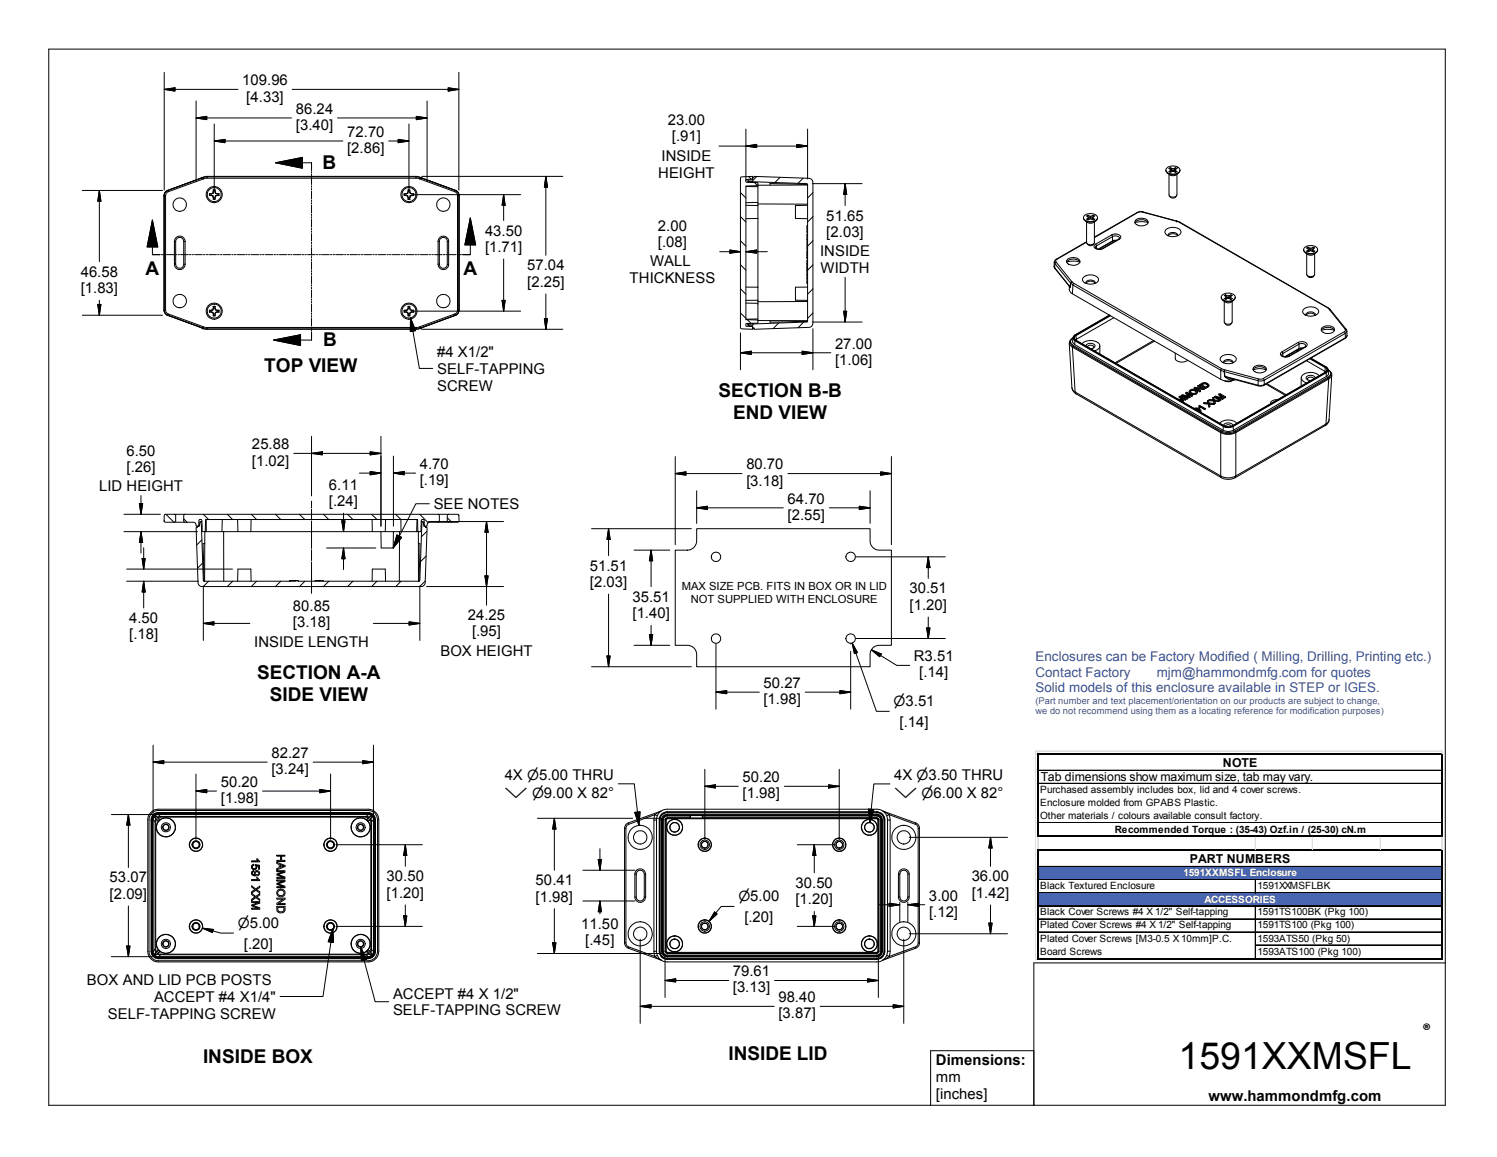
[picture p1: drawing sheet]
<svg xmlns="http://www.w3.org/2000/svg" width="279mm" height="216mm" viewBox="0 0 279 216" stroke-linecap="round" stroke-linejoin="round" font-family="sans-serif">
<defs><g id="words">
<text font-size="7" x="220" y="199.6">1591XXMSFL</text>
<g font-size="3.5">
<text x="60.2" y="31.5">B</text>
<text x="27.2" y="51.3">A</text>
<text x="86.5" y="51.4">A</text>
<text x="60.3" y="64.6">B</text>
<text x="49.3" y="69.4">TOP VIEW</text>
<text x="134.1" y="74.2">SECTION B-B</text>
<text x="136.8" y="78.2">END VIEW</text>
<text x="48" y="126.7">SECTION A-A</text>
<text x="50.4" y="130.7">SIDE VIEW</text>
<text x="136" y="197.8">INSIDE LID</text>
<text x="37.9" y="198.4">INSIDE BOX</text>
</g>
<text font-size="3.1" x="265.5" y="193.2">®</text>
<g font-size="2.8">
<text x="45.2" y="15.9">109.96</text>
<text x="46" y="18.9">[4.33]</text>
<text x="55.2" y="21.2">86.24</text>
<text x="124.6" y="23.3">23.00</text>
<text x="55.2" y="24.3">[3.40]</text>
<text x="64.8" y="25.5">72.70</text>
<text x="64.8" y="28.6">[2.86]</text>
<text x="123.5" y="30">INSIDE</text>
<text x="125.4" y="26.4">[.91]</text>
<text x="122.9" y="33.1">HEIGHT</text>
<text x="154.2" y="41.2">51.65</text>
<text x="90.5" y="44">43.50</text>
<text x="90.5" y="47">[1.71]</text>
<text x="122.8" y="43.1">2.00</text>
<text x="122.8" y="46.1">[.08]</text>
<text x="153.1" y="47.8">INSIDE</text>
<text x="154.2" y="44.2">[2.03]</text>
<text x="15.1" y="51.6">46.58</text>
<text x="98.4" y="50.5">57.04</text>
<text x="98.4" y="53.5">[2.25]</text>
<text x="117.5" y="52.8">THICKNESS</text>
<text x="121.3" y="49.7">WALL</text>
<text x="153.2" y="50.9">WIDTH</text>
<text x="15.1" y="54.7">[1.83]</text>
<text x="155.9" y="65">27.00</text>
<text x="81.6" y="66.6">#4 X1/2&quot;</text>
<text x="81.6" y="69.8">SELF-TAPPING</text>
<text x="155.9" y="68.1">[1.06]</text>
<text x="81.6" y="72.9">SCREW</text>
<text x="47" y="83.8">25.88</text>
<text x="23.6" y="85">6.50</text>
<text x="23.6" y="88">[.26]</text>
<text x="47" y="86.9">[1.02]</text>
<text x="78.3" y="87.5">4.70</text>
<text x="139.3" y="87.6">80.70</text>
<text x="18.5" y="91.7">LID HEIGHT</text>
<text x="61.4" y="91.4">6.11</text>
<text x="61.4" y="94.4">[.24]</text>
<text x="78.3" y="90.6">[.19]</text>
<text x="80.9" y="95">SEE NOTES</text>
<text x="139.3" y="90.6">[3.18]</text>
<text x="147" y="94">64.70</text>
<text x="147" y="97">[2.55]</text>
<text x="110.1" y="106.5">51.51</text>
<text x="54.7" y="114">80.85</text>
<text x="110.1" y="109.5">[2.03]</text>
<text x="118" y="112.3">35.51</text>
<text x="169.8" y="110.7">30.51</text>
<text x="169.8" y="113.8">[1.20]</text>
<text x="24.1" y="116.2">4.50</text>
<text x="24.1" y="119.3">[.18]</text>
<text x="54.7" y="117">[3.18]</text>
<text x="87.3" y="115.7">24.25</text>
<text x="88.1" y="118.8">[.95]</text>
<text x="118" y="115.3">[1.40]</text>
<text x="47.5" y="120.6">INSIDE LENGTH</text>
<text x="82.2" y="122.4">BOX HEIGHT</text>
<text x="170.6" y="123.4">R3.51</text>
<text x="142.5" y="128.4">50.27</text>
<text x="142.5" y="131.4">[1.98]</text>
<text x="171.6" y="126.4">[.14]</text>
<text x="167.9" y="135.6">[.14]</text>
<text x="50.7" y="141.4">82.27</text>
<text x="41.2" y="146.8">50.20</text>
<text x="41.2" y="149.9">[1.98]</text>
<text x="50.7" y="144.4">[3.24]</text>
<text x="94.2" y="145.5">4X ⌀5.00 THRU</text>
<text x="138.6" y="145.9">50.20</text>
<text x="138.6" y="149">[1.98]</text>
<text x="166.9" y="145.5">4X ⌀3.50 THRU</text>
<text x="20.5" y="164.7">53.07</text>
<text x="20.5" y="167.7">[2.09]</text>
<text x="72.2" y="164.4">30.50</text>
<text x="72.2" y="167.5">[1.20]</text>
<text x="100" y="165.2">50.41</text>
<text x="148.5" y="165.7">30.50</text>
<text x="181.4" y="164.4">36.00</text>
<text x="181.4" y="167.5">[1.42]</text>
<text x="100" y="168.2">[1.98]</text>
<text x="108.5" y="173.3">11.50</text>
<text x="138.9" y="172">[.20]</text>
<text x="148.5" y="168.7">[1.20]</text>
<text x="173.4" y="168">3.00</text>
<text x="173.4" y="171.1">[.12]</text>
<text x="45.5" y="177">[.20]</text>
<text x="109.2" y="176.4">[.45]</text>
<text x="16.2" y="183.8">BOX AND LID PCB POSTS</text>
<text x="136.8" y="182.1">79.61</text>
<text x="136.8" y="185.2">[3.13]</text>
<text x="20.1" y="190.1">SELF-TAPPING SCREW</text>
<text x="28.7" y="186.9">ACCEPT #4 X1/4&quot;</text>
<text x="73.4" y="186.3">ACCEPT #4 X 1/2&quot;</text>
<text x="73.4" y="189.5">SELF-TAPPING SCREW</text>
<text x="145.3" y="187">98.40</text>
<text x="145.3" y="190">[3.87]</text>
<text x="174.7" y="198.7">Dimensions:</text>
<text x="174.7" y="201.9">mm</text>
<text x="174.7" y="205">[inches]</text>
<text x="225.6" y="205.4">www.hammondmfg.com</text>
</g>
<g font-size="2.6">
<text x="166.8" y="131.7">⌀3.51</text>
<text x="94.1" y="148.9">⌵ ⌀9.00 X 82°</text>
<text x="166.9" y="149">⌵ ⌀6.00 X 82°</text>
<text x="44.4" y="173.1">⌀5.00</text>
<text x="137.8" y="168.1">⌀5.00</text>
</g>
<g font-size="2.5" fill="#3a51a2">
<text x="193.3" y="123.4">Enclosures can be Factory Modified ( Milling, Drilling, Printing etc.)</text>
<text x="193.3" y="126.3">Contact Factory</text>
<text x="193.3" y="129.1">Solid models of this enclosure available in STEP or IGES.</text>
<text x="215.9" y="126.3">mjm@hammondmfg.com for quotes</text>
</g>
<g font-size="2.3">
<text x="228.2" y="143.1">NOTE</text>
<text x="194.3" y="145.6">Tab dimensions show maximum size, tab may vary.</text>
<text x="222.1" y="161.1">PART NUMBERS</text>
</g>
<g font-size="2.1">
<text x="127.2" y="110.1">MAX SIZE PCB. FITS IN BOX OR IN LID</text>
<text x="128.9" y="112.5">NOT SUPPLIED WITH ENCLOSURE</text>
</g>
<g font-size="1.9">
<text x="194.1" y="148">Purchased assembly includes box, lid and 4 cover screws.</text>
<text x="194.1" y="150.4">Enclosure molded from GPABS Plastic.</text>
<text x="194.1" y="152.9">Other materials / colours available consult factory.</text>
<text x="208.1" y="155.4">Recommended Torque : (35-43) Ozf.in / (25-30) cN.m</text>
<text x="194.1" y="165.9">Black Textured Enclosure</text>
<text x="234.7" y="165.9">1591XXMSFLBK</text>
<text x="194.1" y="170.8">Black Cover Screws #4 X 1/2&quot; Self-tapping</text>
<text x="194.1" y="173.2">Plated Cover Screws #4 X 1/2&quot; Self-tapping</text>
<text x="234.7" y="173.2">1591TS100 (Pkg 100)</text>
<text x="234.7" y="170.8">1591TS100BK (Pkg 100)</text>
<text x="194.1" y="175.7">Plated Cover Screws [M3-0.5 X 10mm]P.C.</text>
<text x="194.1" y="178.1">Board Screws</text>
<text x="234.7" y="175.7">1593ATS50 (Pkg 50)</text>
<text x="234.7" y="178.1">1593ATS100 (Pkg 100)</text>
</g>
<g font-size="1.9" fill="#fff">
<text x="220.9" y="163.6">1591XXMSFL Enclosure</text>
<text x="224.8" y="168.4">ACCESSORIES</text>
</g>
<g font-size="1.7" fill="#3a51a2">
<text x="193.3" y="131.3">(Part number and text placement/orientation on our products are subject to change,</text>
<text x="193.3" y="133.2">we do not recommend using them as a locating reference for modification purposes)</text>
</g>
</g></defs>
<g fill="#4966b0">
<path d="M193.7 161.7h75.5v2.6h-75.5z"/>
<path d="M193.7 166.6h75.5v2.5h-75.5z"/>
</g>
<path d="M193.3 140.7h.3" fill="none" stroke="#d9dcdf" stroke-width=".19"/>
<path d="M193.3 140.7h.3v.1h-.3z" fill="#d9dcdf"/>
<path d="M193.7 140.1v.4" fill="none" stroke="#d9dcdf" stroke-width=".19"/>
<path d="M193.7 140.1h.1v.4h-.1z" fill="#d9dcdf"/>
<path d="M193.8 140.7h75.4" fill="none" stroke="#000" stroke-width=".3"/>
<path d="M269.1 140.1v.4" fill="none" stroke="#d9dcdf" stroke-width=".19"/>
<path d="M269.1 140.1h.1v.4h-.1z" fill="#d9dcdf"/>
<path d="M193.3 143.7h.1" fill="none" stroke="#d9dcdf" stroke-width=".19"/>
<path d="M193.3 143.7h.1v.1h-.1z" fill="#d9dcdf"/>
<path d="M193.8 143.7h75.2M193.8 143.8h75.2" fill="none" stroke="#000" stroke-width=".19"/>
<path d="M193.3 146.2h.1" fill="none" stroke="#d9dcdf" stroke-width=".19"/>
<path d="M193.3 146.2h.1v.1h-.1z" fill="#d9dcdf"/>
<path d="M193.8 146.2h75.2" fill="none" stroke="#000" stroke-width=".19"/>
<path d="M193.3 148.6h.1" fill="none" stroke="#d9dcdf" stroke-width=".19"/>
<path d="M193.3 148.6h.1v.1h-.1z" fill="#d9dcdf"/>
<path d="M193.3 151h.1" fill="none" stroke="#d9dcdf" stroke-width=".19"/>
<path d="M193.3 151h.1v.2h-.1z" fill="#d9dcdf"/>
<path d="M193.3 153.5h.1" fill="none" stroke="#d9dcdf" stroke-width=".19"/>
<path d="M193.3 153.5h.1v.1h-.1z" fill="#d9dcdf"/>
<path d="M193.8 153.5h75.2M193.8 153.6h75.2" fill="none" stroke="#000" stroke-width=".19"/>
<path d="M193.3 156.1h.1" fill="none" stroke="#d9dcdf" stroke-width=".19"/>
<path d="M193.3 156.1h.1v.1h-.1z" fill="#d9dcdf"/>
<path d="M193.7 140.5v15.7" fill="none" stroke="#000" stroke-width=".28"/>
<path d="M234.3 140.1v.2" fill="none" stroke="#d9dcdf" stroke-width=".19"/>
<path d="M234.3 140.1h.1v.2h-.1z" fill="#d9dcdf"/>
<path d="M244.9 140.1v.2" fill="none" stroke="#d9dcdf" stroke-width=".19"/>
<path d="M244.9 140.1h.2v.2h-.2z" fill="#d9dcdf"/>
<path d="M257.6 140.1v.2" fill="none" stroke="#d9dcdf" stroke-width=".19"/>
<path d="M257.6 140.1h.1v.2h-.1z" fill="#d9dcdf"/>
<path d="M193.8 156.1h75.4M269.1 140.8v15.4" fill="none" stroke="#000" stroke-width=".28"/>
<path d="M193.3 158.7h.1" fill="none" stroke="#d9dcdf" stroke-width=".19"/>
<path d="M193.3 158.7h.1v.1h-.1z" fill="#d9dcdf"/>
<path d="M193.7 156.2v2.3M193.8 156.2v2.3M269.1 156.2v2.3M269.2 156.2v2.3M193.3 161.7h.1" fill="none" stroke="#d9dcdf" stroke-width=".19"/>
<path d="M193.8 158.7h75.4" fill="none" stroke="#000" stroke-width=".28"/>
<path d="M193.3 161.7h.1v.1h-.1z" fill="#d9dcdf"/>
<path d="M193.8 161.7h75.2" fill="none" stroke="#000" stroke-width=".19"/>
<path d="M193.3 164.1h.1" fill="none" stroke="#d9dcdf" stroke-width=".19"/>
<path d="M193.3 164.1h.1v.2h-.1z" fill="#d9dcdf"/>
<path d="M234.3 156.2v2.3M193.3 166.6h.1" fill="none" stroke="#d9dcdf" stroke-width=".19"/>
<path d="M193.8 164.1h75.2M193.8 164.2h75.2" fill="none" stroke="#000" stroke-width=".19"/>
<path d="M193.3 166.6h.1v.1h-.1z" fill="#d9dcdf"/>
<path d="M193.8 166.6h75.2" fill="none" stroke="#000" stroke-width=".19"/>
<path d="M193.3 169h.1" fill="none" stroke="#d9dcdf" stroke-width=".19"/>
<path d="M193.3 169h.1v.1h-.1z" fill="#d9dcdf"/>
<path d="M193.8 169h75.2M193.8 169.1h75.2M234.3 164.3v2.4" fill="none" stroke="#000" stroke-width=".19"/>
<path d="M193.3 171.4h.1" fill="none" stroke="#d9dcdf" stroke-width=".19"/>
<path d="M193.3 171.4h.1v.2h-.1z" fill="#d9dcdf"/>
<path d="M193.8 171.4h75.2M193.8 171.5h75.2" fill="none" stroke="#000" stroke-width=".19"/>
<path d="M193.3 173.9h.1" fill="none" stroke="#d9dcdf" stroke-width=".19"/>
<path d="M193.3 173.9h.1v.1h-.1z" fill="#d9dcdf"/>
<path d="M193.8 173.9h75.2M193.8 174h75.2" fill="none" stroke="#000" stroke-width=".19"/>
<path d="M193.3 176.3h.1" fill="none" stroke="#d9dcdf" stroke-width=".19"/>
<path d="M193.3 176.3h.1v.2h-.1z" fill="#d9dcdf"/>
<path d="M234.4 176.3h34.6M234.4 176.4h34.6" fill="none" stroke="#000" stroke-width=".19"/>
<path d="M193.3 178.9h.3" fill="none" stroke="#d9dcdf" stroke-width=".19"/>
<path d="M193.3 178.9h.3v.1h-.3z" fill="#d9dcdf"/>
<path d="M193.7 158.5v20.5M269.1 158.8v20.2M193.8 178.9h75.4" fill="none" stroke="#000" stroke-width=".28"/>
<g fill="none" stroke="#000" stroke-width=".19">
<path d="M9.1 9.2h260.6v197h-260.6zM30.6 13.5v22M30.6 16.7l2.1-.3v.6zM30.6 16.7h13.8M36.6 18.8v15.1M54.5 16.7h31.1M79.7 18.8v15.1M83.7 16.4l1.9 .3-1.9 .3zM85.6 13.5v22M15.4 35.5h14.9M18.5 35.5v13.3M18.5 35.5l.3 2h-.6z"/>
<path d="M30.6 36.5h.3M30.6 36.5h.1M30.6 36.5v21.4M30.9 36.5v21.4M31.3 35.5l.1 .3M31.3 35.5l-.5 .4-.2 .6M31.3 35.5h.1M36.6 22l2-.3v.6zM37.7 33.2l-6.4 2.3M37.7 33.2h.1M37.7 33.2l-6.6 2.4-.4 .5-.1 .4M37.8 33.1h.1"/>
<path d="M37.9 33.1l-.2 .1M37.9 33.1h.1M37.9 33.1l.1 .3zM37.9 33.1l-6.6 2.4-.4 .3-.2 .4-.1 21.7 .3 .6 .4 .3M38.6 32.9l-1.1 .4M38.6 32.9h39.1M38.6 32.9l.1 .1M38.7 33l-.8 .1M38.7 33.3h-.5l-6.8 2.5-.4 .3-.1 .4M38.7 33h38.9M38.7 33v.3h38.9M39.1 36.5h.4"/>
<path d="M39.1 36.2h.4M39.1 36.2v.3M39.1 36.4l.4 .1M39.5 36.4l.2 .2M39.5 36.5l.2 .1M39.7 36l-.2 .2M39.7 36l.1 .1M39.7 36.6l.1 .6h.2h.2l.1-.6M39.8 36.1l-.3 .1M39.8 36.5v.4M39.8 35.4h.4M39.8 35.4l.3 .1"/>
<path d="M39.8 35.4v.4M39.8 35.8l-.1 .2M39.9 37.1l.3 .1M39.9 35.5l-.1 .3M39.9 36.8l-.1 .4M39.9 35.8l-.1 .3M40 23.1v12.2M40 26.3l2-.3v.6zM40 26.3h24M40.2 35.8v.3M40.2 35.4l-.1 .4M40.2 36.9l-.1 .2"/>
<path d="M40.2 35.8l.1 .2M40.2 35.4v.4M40.2 36.5l-.1 .3M40.2 36.1l.3 .1M40.2 36.5l.1 .1M40.3 36l-.1 .1M40.3 36l.2 .2M40.5 36.4l.4 .1M40.5 36.5h.4M40.5 36.5h-.3M40.5 36.2h.3M40.5 36.2h.4"/>
<path d="M40.5 36.5l-.2 .1M40.9 36.2v.3M40.9 36.2l-.1 .2M51.4 30.4l5-1v2zM51.4 30.4h6.7v1.4M54.4 22h-17.8M58.1 32v.3M58.1 32.5v.3M58.1 33v1.4M58.1 34.7v.2M58.1 35.2v.2M58.1 35.7v1.4"/>
<path d="M58.1 37.3v.3M58.1 37.8v.3M58.1 38.3v1.4M58.1 40v.2M63 22h16.7M74.3 26l2 .3-2 .3zM75.4 36.2h.4M75.4 36.2v.3M75.4 36.5h.4M75.5 36.2l-.1 .3M75.5 36.4l.3 .1M75.8 36.4l.3 .1"/>
<path d="M75.8 36.5l.3 .1M76.1 36.6l.1 .3M76.1 36l-.3 .2M76.1 36l.1-.6h.1h.2l.1 .6M76.1 36v.1M76.1 36.5v.1M76.1 36.5l.1 .4M76.1 36.1l-.3 .1M76.2 35.4l.2 .1M76.2 36.9v.3M76.2 37.2h.3M76.2 36.8v.4"/>
<path d="M76.2 35.5v.3M76.2 37.1l.3 .1M76.2 35.8l-.1 .3M76.3 23.1v12.2M76.3 26.3h-3.7M76.5 36.9l-.1 .2M76.5 35.8l.1 .3M76.5 35.4l-.1 .4M76.5 36.9v.3M76.6 36.5v.1M76.6 36.5l-.2 .3M76.6 36l.3 .2"/>
<path d="M76.6 36.6l-.1 .3M76.9 36.5h-.3M76.9 36.2h.3M76.9 36.5l-.3 .1M76.9 36.4l.3 .1M76.9 36.5h.3M77.2 36.2v.3M77.2 36.2v.2M77.3 36.3h19.9M77.6 33l.4-.1 .8 .4M77.6 33v.3M77.6 33.3h.5l6.8 2.5"/>
<path d="M77.6 33l.8 .1M77.7 21.7l2 .3-2 .3zM78.4 33.1h.1M78.4 33.1l-.1 .3 .1-.3M78.4 33.1l6.6 2.4M78.5 33.1h-.1l.2 .1M78.6 33.2h.1M78.7 32.9h26.4M84.9 35.8l.4 .3 .1 .4M85 35.5h.1M85 35.5l.5 .5 .1 .5M85 35.5l.5 .4 .2 .6"/>
<path d="M85 35.5l-.1 .3M85.6 36.5h-.2v21.4M85.6 36.5v21.4M85.6 36.5h.1M85.7 36.5v21.4M94 36.3l.3 2h-.6zM94 36.3v4.8M101.9 32.9l.3 2h-.6zM101.9 32.9v14.7M134.2 27.3h16.5M138.2 35.9l1 1M138.3 33.1l2.2-.2v.5l-1.3 .1v.4l2.3 .2-.1 .5-2.2 .1v24.9l2.3 .2-.1 .5-2.1 .1-.1 .4 1.3 .1v.5h-2l-.3-.3z"/>
<path d="M139.2 38.3l2.3 .1M139.2 34.8h2.3M139.2 24.1v9.6M139.2 27.3l2-.4v.6zM139.6 33.6l.9-.1v-.3h.2v-.3l10.3 .4 .6 .4 .1 .3v26.3l-.2 .6-.3 .2-10.5 .3v-.2h-.2v-.4l-.9-.1 .1-.2h.8l10.1-.4 .1-.1v-25.7l-11-.4zM139.6 33.8v.2M139.7 32.9l.5 .5M140.5 33.9v.2M140.8 34.1l.6 .5M141.2 32.9l-.9 1M141.5 34.5v.1M141.5 38.4v2.4"/>
<path d="M141.5 38.1v.3M141.5 37.8h-2.3M141.5 34.6v3.5M141.5 38.1h9.2M145.6 33.1l-1 1M148.7 26.9l2 .4-2 .2zM149.9 33.3l-1 .9M150.7 24.1v9.3M150.7 34.5l-9.2 .1M150.7 34.5l-7-.3v.3M150.7 38.3l-2.2 .1v2.4h2.2M151.6 34.3h9.3"/>
<path d="M151.7 35.9l-1 1.1M157.7 34.3l.3 2h-.5zM157.7 34.3v4.1M212.3 39.6h.1M212.3 39.6l-8 4.6M212.4 39.6l.7-.1 7 2M212.4 39.6l-8.1 4.7M213.3 39.5l-.1 .1M213.3 39.5h-.6l-.4 .1M213.3 39.5l6.3 1.8M217.6 31.7a1.48 1.48 0 0 0 2.4 .6l.2-.6M217.8 31.4a1.72 1.72 0 0 1 2.4 .2 1 1 0 0 1-1.2 .9 1.01 1.01 0 0 1-1.3-1z"/>
<path d="M217.9 32.3l.6 .4 .3 .1 .6-.1 .5-.4M218.2 32.5v3.9a.85 .85 0 0 0 1.5 0v-3.9M218.2 36.6a.77 .77 0 0 0 1.4 0M218.4 31.6l.1 .1M218.4 31.3l-.2 .2 .2 .1M218.4 31.3l.3 .1M218.4 31.3v.3M218.4 31.9v.2M218.5 31.7l.1 .4M218.5 31.7l.1 .1M218.5 31.7l-.3 .3 .2 .2a.74 .74 0 0 1 1 0l.3-.2-.3-.1M218.7 31.4l-.1 .4 .3 .1"/>
<path d="M218.7 31.4l.2 .1M218.9 31.5v.4M219.2 31.4v.4l.1-.1M219.2 31.4l-.3 .1M219.2 31.8l-.3 .1M219.3 31.7l.1 .2M219.4 31.3l.3 .2-.3 .1M219.4 31.3v.3M219.4 31.3l-.2 .1M219.4 31.6l-.2 .5M219.4 31.9v.2M15.4 58.8h14.9"/>
<path d="M18.2 56.8h.6l-.3 2zM18.5 56v2.8M28.4 41.1l1 5h-1.9zM28.4 41.1v6.4h1.5M30.1 47.5h.3M30.6 47.5h.3M30.6 57.9h.3M30.6 57.9h.1M30.6 57.9l.2 .6 .5 .3M30.9 57.9l.1 .4 .4 .3M31.1 47.5h1.4M31.3 58.8h.1"/>
<path d="M31.3 58.8l6.4 2.4M31.3 58.8l.1-.2 6.8 2.5h.5M31.3 58.8l6.6 2.4M32.6 45.1h.2v4.2h-.2M32.6 45.1a.99 .99 0 0 1 .9-1 .99 .99 0 0 1 1 1M32.6 49.3a.99 .99 0 0 0 .9 1 .99 .99 0 0 0 1-1M32.6 45.1v4.2M32.7 47.5h.3M32.8 45.1a.75 .75 0 0 1 .7-.8 .75 .75 0 0 1 .8 .8v4.2M32.8 49.3a.75 .75 0 0 0 .7 .8 .75 .75 0 0 0 .8-.8h.2M33.2 47.5h.3M33.7 47.5h1.4"/>
<path d="M34.3 45.1h.2M34.5 45.1v4.2M35.3 47.5h.3M35.8 47.5h.3M36.3 47.5h1.5M38 47.5h.2M38.5 47.5h.3M39 47.5h1.4M39.1 58.3h.4M39.1 57.9h.4M39.1 57.9v.4M39.1 58.2l.4 .1"/>
<path d="M39.5 58.2l.2 .1M39.5 58.3h.2M39.7 57.8l-.2 .1M39.7 57.8h.1M39.7 58.3l.1 .6h.4l.1-.6M39.8 57.8l-.3 .1M39.8 58.3v.3M39.8 57.2h.4M39.8 57.2h.3M39.8 57.2v.3M39.8 57.5l-.1 .3M39.9 58.9h.3"/>
<path d="M39.9 57.2l-.1 .3M39.9 58.6l-.1 .3M39.9 57.5l-.1 .3M40.2 57.5v.3M40.2 57.2l-.1 .3M40.2 58.6l-.1 .3M40.2 57.2v.3M40.2 57.5l.1 .3M40.2 58.3l-.1 .3M40.2 57.8l.3 .1M40.2 58.3h.1M40.3 57.8h-.1"/>
<path d="M40.3 57.8l.2 .1M40.5 58.2l.4 .1M40.5 58.3h.4M40.5 58.3h-.3M40.5 57.9h.3M40.5 57.9h.4M40.5 58.3h-.2M40.6 47.5h.3M40.9 57.9v.4M40.9 57.9l-.1 .3M41.1 47.5h.3M41.6 47.5h1.4"/>
<path d="M43.3 47.5h.2M43.7 47.5h.3M44.2 47.5h1.5M45.9 47.5h.2M46.4 47.5h.2M46.9 47.5h1.4M48.5 47.5h.3M49 47.5h.3M49.5 47.5h1.4M51.2 47.5h.2M51.6 47.5h.3M52.2 47.5h1.4"/>
<path d="M53.8 47.5h.3M54.3 47.5h.2M54.8 47.5h1.4M56.4 47.5h.3M56.9 47.5h.3M57.4 47.5h1.4M58.1 40.4v.3M58.1 40.9v1.5M58.1 42.6v.2M58.1 43.1v.2M58.1 43.6v1.4M58.1 45.2v.3"/>
<path d="M58.1 45.7v.3M58.1 46.2v1.4M58.1 47.9v.2M58.1 48.4v.2M58.1 48.9v1.4M58.1 50.5v.3M58.1 51v.3M58.1 51.5v1.4M58.1 53.1v.3M58.1 53.6v.3M58.1 54.1v1.4M58.1 55.8v.2"/>
<path d="M58.1 56.3v.2M58.1 56.8v1.4M58.1 58.4v.3M58.1 58.9v.3M58.1 59.4v1.4M59.1 47.5h.2M59.5 47.5h.3M60 47.5h1.4M61.7 47.5h.3M62.2 47.5h.2M62.7 47.5h1.4M64.3 47.5h.3"/>
<path d="M64.8 47.5h.3M65.3 47.5h1.4M66.9 47.5h.3M67.4 47.5h.3M67.9 47.5h1.4M69.6 47.5h.3M70.1 47.5h.2M70.6 47.5h1.4M72.2 47.5h.3M72.7 47.5h.3M73.2 47.5h1.4M74.8 47.5h.3"/>
<path d="M75.3 47.5h.3M75.4 57.9h.4M75.4 57.9v.4M75.4 58.3h.4M75.5 57.9l-.1 .4M75.5 58.2l.3 .1M75.8 58.2l.3 .1M75.8 58.3h.3M75.8 47.5h1.4M76.1 57.8l.1-.6h.1h.2l.1 .6M76.1 58.3l.1 .3M76.1 57.8l-.3 .1"/>
<path d="M76.1 57.8h.1M76.1 58.3h.1M76.2 57.2h.2M76.2 58.6v.3M76.2 58.9h.3M76.2 57.2v.3M76.2 57.5l-.1 .3M76.5 57.5l.1 .3M76.5 57.2l-.1 .3M76.5 58.6l-.1 .3M76.5 58.6v.3M76.6 58.3h.1"/>
<path d="M76.6 58.3l-.2 .3M76.6 57.8l.3 .1M76.6 58.3l-.1 .3M76.6 59.3l1 2.4-1 .2zM76.6 59.3l1.7 9.4h2.5M76.9 58.3h-.3M76.9 57.9h.3M76.9 58.2l.3 .1M76.9 58.3h.3M77.2 57.9v.4M77.2 57.9v.3M77.3 58.1h19.9"/>
<path d="M77.5 47.5h.2M78 47.5h.2M78.5 47.5h1.4M80.1 47.5h.3M80.6 47.5h.3M81.1 47.5h1.4M81.8 49.3a.98 .98 0 0 0 1 1 .98 .98 0 0 0 .9-1M81.8 45.1h.2v4.2h-.2M81.8 45.1v4.2M81.8 45.1a.98 .98 0 0 1 1-1 .98 .98 0 0 1 .9 1M82 49.3a.74 .74 0 0 0 .7 .8 .74 .74 0 0 0 .8-.8h.2M82 45.1a.74 .74 0 0 1 .7-.8 .74 .74 0 0 1 .8 .8v4.2"/>
<path d="M82.7 47.5h.3M83.2 47.5h.3M83.5 45.1h.2M83.7 47.5h1.4M83.7 45.1v4.2M85 58.8h.1M85 58.8l-6.4 2.4M85.4 47.5h.2M85.6 57.9h.1M85.6 57.9l-.2 .6-.4 .3M85.6 57.9h-.2l-.2 .5-.3 .2M85.7 57.9l-.2 .6-.5 .3"/>
<path d="M85.9 47.5h.2M87.8 40.7v6.8h-1.4M87.8 40.7l1 5h-2zM93.7 56h.6l-.3 2.1zM94 48.3v9.8M101.6 59.4h.6l-.3 2zM101.9 54.9v6.5M134.3 47h3.9M136.2 46.7l2 .3-2 .2zM138.2 58.4l1 1M138.2 53.9l1 1M138.2 49.4l1 1"/>
<path d="M138.2 44.9l1 1M138.2 40.4l1 1M139.2 53.6h2.3M139.2 56.6h2.3M139.2 47l2-.3v.5zM139.2 47h4M139.5 59.7l.7 .6M141.5 59.8h.1M141.5 53.6v2.4M141.5 40.8v12.8M141.5 56v.3M141.5 40.8h-2.3"/>
<path d="M141.5 56h-2.3M141.5 59.5l-2.3 .1M141.5 56.3v3.5M141.5 59.8h9.2M143.7 59.8v.3l6.9-.1 .1-.1M150.6 50.3h.1M150.6 51.9h.1M150.6 52.7h.1M150.6 48.7h.1M150.6 49.1h.1M150.6 49.4h.1M150.6 49.8h.1"/>
<path d="M150.6 47h.1M150.6 47.4h.1M150.6 47.6h.1M150.6 48h.1M150.7 56.3h-9.2M150.7 51.3h-.1v.2h.1M150.7 51.2h-.1v.1M150.7 50.5h-.1v.7M150.7 51.7h-.1v1.2h.1M150.7 44.7h-.1v.1h.1M150.7 43.9h-.1v.8M150.7 43.7h-.1v.2"/>
<path d="M150.7 48.5h-.1v1.5h.1M150.7 42.1h-.1v1.2h.1M150.7 46.8h-.1v1.4h.1M150.7 45.1h-.1v.7a.5 .5 0 0 0 .1 .7M150.7 50.1h-.1v.4M150.7 53.6h-2.2v2.4h2.2M151.7 58.4l-1 1M151.7 53.9l-1 1M151.7 49.4l-1 1M151.7 44.9l-1 1M151.7 40.4l-1 1M157.5 58.1h.5l-.3 2z"/>
<path d="M157.7 51.7v8.4M196.7 49.7l.2 .4M196.8 48.9l.1 .2M196.8 48.9l-.1 .8M196.9 49.1l.2-.2 3.3 4M196.9 49.1l2.9 3.7M196.9 50.1v-.1l2.8 3.6M196.9 49.1v.9l-.2-.3M196.9 50.1l2.6 3.2M197.1 48.4h.2M197.1 48.4l-.3 .5M197.3 48.4l-.3 .3 .1 .2"/>
<path d="M199.2 48.8a1.68 1.68 0 0 1 2.3 .1l-1-.2-1.4 .2zM199.2 48.4a1.57 1.57 0 0 1 2.4 .4 1.42 1.42 0 0 1-2.5-.1zM199.5 53.3l.1 .3M199.5 53.3l.2 .3M199.7 53.6l.1-.8-.1 .8h-.1M199.8 52.8l.2-.2-.2 .2M199.8 52.8l.5 .4M200.2 54.8l27.6 16M200.3 53.2l27.5 15.9v1.7a3.1 3.1 0 0 0 2.7 0M200.3 53.2l-.1 1.6-.5-.5-.1-.7M200.4 52.9l-.1 .3M200.4 52.9l27.6 15.9"/>
<path d="M202.2 40.6a1.25 1.25 0 0 0 1.7 .8l.7-.3 .3-.5M202.3 51.7a1.96 1.96 0 0 1 2.7 .3 .99 .99 0 0 1-1.2 1 1.53 1.53 0 0 1-1.8-.8zM202.4 40.3a1.72 1.72 0 0 1 2.4 .2 1.23 1.23 0 0 1-1.7 .8 .7 .7 0 0 1-.7-.3 .7 .7 0 0 1 0-.7zM202.5 41.2a1.32 1.32 0 0 0 2.1 0M202.8 52.5a1.15 1.15 0 0 1 1.6 .2v.2a1.09 1.09 0 0 0-1.7 0zM202.8 41.4v3.8M202.8 45.2l-5.5 3.2M202.8 45.1l-5.7 3.3M202.9 45.4a.73 .73 0 0 0 .6 .5 .73 .73 0 0 0 .7-.5M203 40.5l.2 .1M203 40.7l.1 .3M203.1 40.2l-.3 .1 .2 .2"/>
<path d="M203.1 40.2l.2 .1M203.1 40.2l-.1 .3M203.1 40.6l.1 .1M203.2 40.6v.3M203.2 40.6l-.4 .3 .3 .1a.74 .74 0 0 1 .9 0l.3-.1-.3-.2M203.3 40.3l-.1 .4h.3M203.3 40.3l.2 .1M203.5 40.4v.3M203.8 40.3v.4l.1-.1M203.8 40.3l-.3 .1M203.8 40.7h-.3M203.9 40.9h.1"/>
<path d="M203.9 40.6l.1 .1M204 40.5l-.1 .4M204 40.2l.3 .1-.3 .2M204 40.2v.3M204 40.7v.3M204 40.2l-.2 .1M204.3 41.4v3.8a.82 .82 0 0 1-.8 .5 .82 .82 0 0 1-.7-.5M204.5 45.6a.49 .49 0 0 0-.3 .6 .49 .49 0 0 0 .6 .3l.4 .1 .7-.2M205.8 46.4a.89 .89 0 0 1-1.4-.3l.2-.2v.5M205.8 46.4h.1M207.1 58.8l-6.4 3.7M207.2 58.9l-6.4 3.7"/>
<path d="M207.3 58.9l-6.5 3.7 .1 .7 7-4M207.5 43.8l.1 .4-3 1.7-.1-.3M207.5 43.8a1.16 1.16 0 0 1 1.7 .5l-.3 .4M207.5 43.8l-3 1.8M207.6 45.1v-.9a.79 .79 0 0 1 1.3 .3l-3.1 1.9M207.6 45.1l-2.5 1.4M208.3 44.9l-.7 .2M208.4 44.9h-.6l-2.8 1.6M208.8 44.6l.1 .1M208.9 44.7l-3 1.7M211.8 41.6a1.59 1.59 0 0 1 2.5 0M211.8 41.6l1.1-.2 1.4 .2"/>
<path d="M212 41.1a1.58 1.58 0 0 1 2.3 .3 1.26 1.26 0 0 1-1.7 .7l-.7-.4zM217.5 42.9a1.96 1.96 0 0 1 2.9 .2 1.33 1.33 0 0 1-1.8 1.1 .96 .96 0 0 1-1.1-1.3zM218.2 43.6a1.11 1.11 0 0 1 1.6 .3v.1a1.12 1.12 0 0 0-1.7 0zM219.6 41.3h.1M219.6 41.3l.7 .2M220.3 41.5h-.2l27.6 15.9M220.3 41.5l27.5 15.9M227.9 55.5a1.41 1.41 0 0 0 2.2 .6l.4-.4v-.2M228.1 55.1a1.69 1.69 0 0 1 2.4 .2 1.23 1.23 0 0 1-1.7 .9 .69 .69 0 0 1-.7-.3 .69 .69 0 0 1 0-.8zM228.2 56a1.28 1.28 0 0 0 2.1 0M228.5 56.2v3.9a.85 .85 0 0 0 1.5 0v-3.9M228.7 55.3l.2 .2"/>
<path d="M228.7 55l-.2 .1 .2 .2M228.7 55v.3M228.7 55l.3 .1M228.7 55.6l.1 .3M228.8 55.4l.2 .1M228.9 55.5v.3M228.9 55.5l-.2 .1M229 55.1v.4l.2 .1M229 55.1l.2 .1M229.2 55.2l.5-.2 .3 .1-.4 .4M229.2 55.2v.4M229.5 55.1v.4l.1-.1"/>
<path d="M229.5 55.5l-.3 .1M229.7 55v.3M229.7 55.6l.3 .1-.3 .2a.72 .72 0 0 0-1 0l-.2-.2 .2-.1M229.7 55.6v.3M229.7 55.6l-.1-.1v.3M243.2 57.8a2 2 0 0 1 2.9 .2 1.05 1.05 0 0 1-1.2 1 1.55 1.55 0 0 1-1.8-.9zM243.3 46.6a1.25 1.25 0 0 0 1.7 .8l.8-.4 .1-.4M243.5 46.2a1.69 1.69 0 0 1 2.4 .3 1.33 1.33 0 0 1-2 .7l-.4-.2-.2-.3zM243.6 47.1l.5 .4a1.25 1.25 0 0 0 1.5-.4M243.8 58.6a1.09 1.09 0 0 1 1.7 .1v.1a1.1 1.1 0 0 0-1.7 0zM243.9 47.3v3.9a.88 .88 0 0 0 1.5 0v-3.9M243.9 51.4a.75 .75 0 0 0 1.4 0"/>
<path d="M244.1 46.1l-.2 .2 .3 .3M244.1 46.1l.3 .2M244.1 46.1v.3M244.1 47a.69 .69 0 0 1 1 0M244.1 46.7l-.2 .2 .2 .1M244.1 46.7v.3M244.2 46.6h.1M244.2 46.6l.1 .3M244.2 46.6l-.1 .1M244.4 46.3l-.1 .3 .3 .1M244.4 46.3h.2M244.6 46.3l.5-.2 .3 .2-.4 .3"/>
<path d="M244.6 46.3v.4M244.9 46.3v.3h.1M244.9 46.6l-.3 .1M245 46.6l.1 .1M245 46.6v.3M245.1 46.1v.3M245.1 46.7l.3 .2-.3 .1M245.1 46.7v.3M247.7 57.4h.1M247.7 57.4l3.4 4M247.8 57.4l.5 .4M248.1 57.8h.2z"/>
<path d="M248.3 57.8h.1M248.3 57.8l2.9 3.6M37.5 61.1l.5 .3h.7M37.7 61.2h.1M37.8 61.2h.1M37.7 61.2h.2h-.1M37.9 61.2h.1M37.9 61.2l.8 .2M38 61l-.1 .2zM38.6 61.4h39.1M38.7 61.1h38.9M38.7 61.1v.3"/>
<path d="M51.1 63.5l5-1v2zM58.1 62v1.5h-7M58.1 61v.3M58.1 61.6v.2M78.4 61.2l-.1-.2 .1 .2M78.4 61.2l-.8 .2v-.3h.5l6.8-2.5 .1 .2-6.6 2.4M78.4 61.2h.1M78.6 61.2h.1M78.6 61.2h-.2M78.7 61.4h26.4M78.8 61.1l-1.1 .3h-39M138.2 62.1v6.9"/>
<path d="M138.2 65.8l2-.3v.6zM138.2 65.8h16.9M139.6 60.3v.3M140.5 60.3v.2M140.7 60.5l-.4 .3M145.3 60.3l-1 1M149.7 65.5l2 .3-2 .3zM150 60.1l-1.1 1.1M151.6 60.1h9.3M151.7 61.3v7.7M199.6 64l.5 8.4M199.8 63.7l.1 .6 .4 .4"/>
<path d="M200.1 72.4a1.44 1.44 0 0 0 .7 1.1M200.1 72.4l.7 1.1M200.2 64.8l27.6 15.9M200.2 64.8l.5 8.4 27.1 15.6a2.89 2.89 0 0 0 2.9 0M200.2 63.1a.89 .89 0 0 0-.6 .8 .89 .89 0 0 0 .6 .9M200.3 63.1a.75 .75 0 0 0-.5 .7 .75 .75 0 0 0 .5 .7M200.3 63l.1 .4 .2 .2v.7M200.3 63l-.1 .9 .4 .4 27.7 16M200.3 64.5v.2M200.3 64.7l27.7 15.9M200.3 64.5l27.7 15.9M200.7 62.5l-.4 .5"/>
<path d="M200.7 62.5h.1M200.7 63.5l27.7 16M200.7 62.5a.54 .54 0 0 0-.4 .5 .54 .54 0 0 0 .4 .5M200.7 63.5l-.1 .1 27.7 16 .1-.1M200.7 63.4l.2-.1v.2M200.8 63.5h.1M200.8 63.5a.43 .43 0 0 1-.4-.5 .43 .43 0 0 1 .4-.4 .45 .45 0 0 0-.3 .4 .45 .45 0 0 0 .3 .5l27.7 16a1.62 1.62 0 0 0 1.5 0l17.4-10.1a.46 .46 0 0 0 .3-.4 .46 .46 0 0 0-.3-.4M200.8 63.5l27.7 16M200.8 73.5l27.2 15.7M201.9 64.1a2.41 2.41 0 0 1 3.3 .1 .98 .98 0 0 1-1 1.3M202.7 64.6a.96 .96 0 0 1 1.7 0l-.3 .3-.6 .1M202.9 64.7a.7 .7 0 0 1 1.2 0l-.1 .2"/>
<path d="M205.3 64.5v1.6M215.3 63.5l-7.2 4.2M215.5 63.6l-7.2 4.2M219.4 65.9v.9a1.44 1.44 0 0 0 2.1 .6l.2-.2M219.8 74.4l.9 .3-.6-.7 .2-.1 1 .6-.1 .1-.9-.5 .6 .7-.8-.1M220.1 74l.5 .7v-.1M220.5 74.3l.7 .4 .1-.2M220.5 73.8l1 .7M220.5 73.8l.2-.2 1.2 .4-.6-.7 .2-.1 1 .6-.1 .1-.9-.5 .6 .6-.1 .1-1.2-.3 .9 .5-.2 .1zM220.7 74.8v.1M220.9 74.8l-.2 .1-.2-.1M221.1 74l.9 .2 .1-.2"/>
<path d="M221.2 74.6v.1M221.3 73.3l.5 .6M221.5 74.4v.1M221.7 74.3l-.2 .2M221.7 73.6l.7 .4 .1-.2M222 73l.2 .5M222 74.1v.1M222 72.9a.91 .91 0 0 1 1.5 .3 .87 .87 0 0 1-1.5-.2zM222.2 72.9l.2-.1h.4a.4 .4 0 0 1 .5 .4l-.2 .1a.64 .64 0 0 1-.9-.4zM222.2 73.4v.1M222.2 73.5l.5 .1 .6-.1M222.3 72.8v.1"/>
<path d="M222.4 73.9v.1M222.9 72.4l1 .6M222.9 72.4l1 .7M222.9 76.2a.91 .91 0 0 1 1.2 .5l-.2 .2M223 76.3h.5l.1 .2-.1 .1M223 76.2l.1 .1 .4 .1M223.1 73l.2 .2M223.1 73l-.5-.1-.5 .2M223.1 72.9v.1M223.3 73.4v.1M223.5 72.6l1.1 .1M223.5 73.1l-.2 .4"/>
<path d="M223.5 76.4l.1 .1M223.5 76.3v.1M223.6 72l.1-.1 1.1 .6M223.6 72l.8 .5-1.4-.2-.1 .1M223.6 72l.6 .4M223.6 76.6l.2-.2 .1 .2v.2M223.6 76.6v.1M223.7 76.5h.1M223.8 76.5l.1 .2M223.8 76.4l-.2 .3M223.8 76l.1 .2M223.8 76l.1 .1"/>
<path d="M223.8 75.7v.3M223.8 75.9l.1-.3 1.1 .6M223.9 76.1v.1M223.9 71.8l1.1 .7M223.9 71.8l1.1 .6M223.9 71.8a1.08 1.08 0 0 1 1.7-.1v.2l-.2 .3M223.9 73v.1M224 76.8v.1M224 75.9l-.1 .3M224 75.8l.8 .5M224 75.8v.1M224 75.8l-.1 .3"/>
<path d="M224 75.9l.8 .5M224.1 72.9l-.2 .2M224.1 72.9l-.2 .1M224.1 76.7l-.1 .2M224.4 71.7l-.1 .1M224.4 71.6l-.2 .2 .8 .4 .4-.3M224.4 71.6v.1M224.6 71.6l.6 .1M224.6 71.6l-.2 .1M224.6 71.5l.6 .1M224.6 71.5v.1M224.6 71.5l-.2 .1"/>
<path d="M224.6 72.6v.1M224.6 72.6l-1.4-.2 .9 .5M224.6 75.2v.1l.9 .1M224.6 75.2l.9 .1M224.8 72.5l-.2 .2M224.8 72.5l-.2 .1M224.8 76.3v.1M225 76.2l-.2 .2M225 76.2l-.2 .1M225 72.4v.1M225.2 71.7l.2 .2M225.2 71.6l.2 .3"/>
<path d="M225.2 71.6v.1M225.4 74.8l.1-.1 .2 .5 .9 .1M225.4 74.8v.3M225.4 74.8v.4M225.4 72.2l-.4 .2M225.4 72.3l-.4 .2M225.4 72.2v.1M225.4 71.9h.1M225.4 75.1v.1M225.4 75.1l.1 .1M225.5 75.2h-.9M225.5 75.4l.2 .6"/>
<path d="M225.5 75.3l.2 .6M225.5 75.3v.1M225.6 71.9l-.2 .4M225.6 74.7v.1h.9M225.6 74.7h.9M225.7 75.9v.1M225.7 75.4h.1M225.8 75.4l.6 .1M225.8 75.3h-.1l.1 .5M225.8 75.8l-.1 .2M225.8 75.3v.1M225.8 75.3l.6 .1"/>
<path d="M225.8 75.8l-.1 .1M226.4 74.2l.1-.1 .2 .5 .9 .1M226.4 74.2v.4l-.6-.1-.2 .2M226.4 74.2v.4M226.4 75.4v.1M226.5 74.8l.1 .5M226.5 74.7l.2 .6M226.5 74.7v.1M226.6 75.3l.1 .1M226.6 75.3l-.2 .2M226.6 75.3l-.2 .1M226.7 75.3v.1"/>
<path d="M226.7 74l.2-.1 1.2 .4-.1-.2M226.7 74l1 .8M226.7 74l1 .7M226.7 74.8h.1M226.8 74.8l.6 .1M226.8 74.8h-.1l.1 .4M226.8 75.2l-.1 .2M226.8 74.8h.1M226.8 74.8h.6M226.8 75.2l-.1 .1M227.3 74.3l.9 .2M227.4 74.8v.1"/>
<path d="M227.5 73.6l.2-.2 1 .7M227.5 73.6l.5 .7v-.2M227.5 73.6l.5 .5M227.6 74.7l-.2 .2M227.6 74.7l-.2 .1M227.6 79a2.4 2.4 0 0 1 3.2 0M227.7 74.7v.1M227.9 74.6l-.2 .2M227.9 74.6l-.2 .1M227.9 73.8l.7 .5M228 66.5a2.05 2.05 0 0 1 2.7 .3 1.12 1.12 0 0 1-1.5 1.1 1.21 1.21 0 0 1-1.4-1.1zM228 68.8l6.9 1.9-.1 .3-6.3-1.7-.7-.2z"/>
<path d="M228.2 74.4l-1.3-.3 1 .5M228.2 74.4v.1M228.3 74.3l-.1 .2M228.3 74.3l-.1 .1M228.4 79.5a1.77 1.77 0 0 0 1.7 0M228.4 79.4a.97 .97 0 0 1 1.7 0M228.5 79.5a1.94 1.94 0 0 0 1.5 0M228.5 69.3h.1M228.5 67.3a1.09 1.09 0 0 1 1.6 .3v.1a1.12 1.12 0 0 0-1.7 0zM228.5 79.5h.1M228.5 69.3l.1 .9 6.2 1.7v.1M228.5 69.3l.1 .9"/>
<path d="M228.6 60.2a.7 .7 0 0 0 .6 .5 .7 .7 0 0 0 .7-.5M228.6 69l-.1 .3zM228.6 74.1l-.9-.5 .6 .7M228.6 74.1v.2M228.6 79.5a.73 .73 0 0 1 1.2 0M228.7 71.1l.4 .1 .7-.1M228.7 74.1l-.1 .2M228.7 74.1h-.1M228.8 71.1h.9M230 70.7v.2M230 79.5h.1M230.1 79.5v.1"/>
<path d="M230.1 79.6a2.06 2.06 0 0 1-1.8 0v.7M230.1 79.6l.1 .7M230.3 70.8l-.3 .1M234 68.9a1.65 1.65 0 0 1 2.3 .1l-1-.2-1.4 .2zM234 68.5a1.77 1.77 0 0 1 2.3 .2 .91 .91 0 0 1-1.1 .9 1.13 1.13 0 0 1-1.4-.8zM234.9 70.7l.9-.1 .1 .4M235.9 71l-.6 .1-.5-.1v.9h.6l.6-.1-.1 .1M236.3 71.7l3.6 2.1M236.5 71.6l3.6 2.1M237.1 75.3v.1M237.8 75h.1M238.5 74.6a1.1 1.1 0 0 0-1.4 .7"/>
<path d="M239.3 65.7a.48 .48 0 0 0-.3 .5 .48 .48 0 0 0 .5 .4h.5l.7-.1M240.6 66.4l.1 .1M240.6 66.4l-1 .1a.32 .32 0 0 1-.3-.2 .32 .32 0 0 1 .1-.3v.5M241.3 65.8l.2 .1M241.9 65.4l.2 .2M242 65.4l.2 .1M242 65.4l.3 .1M242.1 65.3l.2 .1M242.3 63.9l.1 .3-3 1.8-.1-.3M242.3 63.9l-3 1.8M242.3 63.9a1.16 1.16 0 0 1 1.7 .5l-.3 .3M242.4 65.2v-1a.78 .78 0 0 1 1.3 .4l-3.1 1.8"/>
<path d="M242.4 65.2l-2.5 1.4M242.9 70.5l-.1 1.5M243 65l-.6 .2M243.2 64.9l-.8 .1-2.6 1.6M243.6 64.7h.1M243.7 64.7l-3 1.8M243.9 67.3l3.4 2M244.5 67l2.9 1.6M244.6 66.9l2.8 1.7M245.2 70.7a.72 .72 0 0 0-1.2 0l.1 .2M245.5 70.5a.99 .99 0 0 0-1.7 0l.3 .4 .5 .1M246.2 70.1a2.28 2.28 0 0 0-3.3 .3l.3 .7 .7 .4"/>
<path d="M246.6 61.7a1.56 1.56 0 0 1 2.5 0M246.6 61.6l1.1-.2 1.3 .2M246.7 61.2a1.55 1.55 0 0 1 2.4 .3 1.39 1.39 0 0 1-1.9 .6l-.5-.3-.1-.3zM247.3 69.3v.2M247.3 69.3l.1 .1M247.3 79.4l-16.8 9.8M247.4 68.6l-.1 .7M247.4 69.4h.1M247.4 69.4l-17.4 10.1M247.4 68.5a.48 .48 0 0 1 .3 .5 .48 .48 0 0 1-.3 .4M247.5 79.1l-.2 .3M247.5 79.1l-16.8 9.7"/>
<path d="M247.5 69.5v.1M247.5 68.5h.1M247.5 68.5a.55 .55 0 0 1 .3 .5 .55 .55 0 0 1-.3 .5M247.5 69.5l-17.4 10M247.5 68.5l-2.9-1.7 2.9 1.7 .4 .5M247.5 69.6l-17.4 10M247.5 69.6v.7M247.5 70.3l-17.3 10M247.8 70.6l-17.3 10v-.2M247.8 70.4l-17.3 10M247.9 69l-.1 .3-.3 .3M247.9 69v.8l-.4 .5"/>
<path d="M247.9 69a.73 .73 0 0 1 .4 .8 .73 .73 0 0 1-.5 .6M247.9 69.1a.87 .87 0 0 1 .7 .8 .87 .87 0 0 1-.6 .8M248 70.7l-17.3 10M248 70.7l-.5 8.4M248.1 78.3a1.31 1.31 0 0 1-.8 1.1M248.1 78.3l-.2 .4-.4 .4M248.3 69.7a.8 .8 0 0 1-.5 .9v-.2M248.6 70l-.5 8.3M251.1 61.4h.1M251.1 61.4v.2l-.2 .3M251.1 63.1v-.1l-15.1 8.8-.1-.8M251.1 62.2l-15.2 8.8"/>
<path d="M251.1 62.2l-.2-.3-15.1 8.7M251.1 62.2v.8l.3-.4M251.2 61.4l.2 .4M251.4 61.8l-.3 .4M251.4 61.8v.8M251.4 62.6l-.3 .5-15.3 8.9h-1l-6.2-1.8v.1a1.74 1.74 0 0 0 1.4 .6M23.1 96h6.8M23.1 99.2h13.8M26 94h.6l-.3 2zM26.3 99.2v4M26.3 92.5v3.5M26.3 99.2l.3 2h-.6z"/>
<path d="M30.7 96h2l.1 1.3-.2 .2-1.8-.1-.2-.1zM31 96l1.5 1.5M32.6 96h1.9M32.6 97.5h1.9M34.3 96.8l.6 .7M34.4 96h47.4l.2 .1v1.2l-.2 .2h-1.8l-.2 .2-.1 .5h-.5v-1.1l-.4-.2-.2 .2v2l-.5 .1-.1-.1-.1-2.2h-39.5l-.1 2.2-.4 .1-.2-.1v-2l-.2-.2-.4 .2v1.1h-.5v-.4l-.4-.3-1.8-.1zM37.3 97.4h.2l.1 .8 .4 10.2 .1 .1h17.2v-.2h.3v.2h22.6l.2-.2 .3-10.1 .1-.8 .2-.1 .1 .9h.4v.2h.2l-.4 10.5-.3 .5-.4 .1-41.1-.1-.4-.3-.1-.4-.4-10.3h.2v-.2h.4zM37.4 97.3h.3M37.6 98.2h.1M37.9 96l1 .9M38.2 99.2h.1M38.2 99.2l-.1 9.3-.2-7h.3"/>
<path d="M38.2 99.2h3.5M38.5 96.9v2.3M41.5 96.9l-.1 2.3M41.7 99.2l.1 9.3M41.7 99.2h2.7M42.4 96l1 .9M44.3 96.9l.1 2.3M44.4 99.2h2.4M46.8 99.2h22.7M46.9 96.9l-.1 2.3M46.9 96l1 .9M51.4 96l1 .9"/>
<path d="M54.8 84.6h16.3M55.9 96l1 .9M58.1 93.5v1.2M58.1 95v2M58.1 97.2v5.1M58.1 81.4v11.1M58.1 84.6l2.1-.3v.6zM60.4 96l1 .9M63.8 97.2h.6l-.3 2zM64.1 95.8v3.4M64.9 96l1 .9M67.1 88.3h4"/>
<path d="M69.1 88l2 .3-2 .3zM69.1 84.3l2 .3-2 .3zM69.4 96l1 .9M69.4 96.9l.1 2.3M69.5 99.2h2.4M71.1 99.2v3.1h2.3M71.1 81.4v16.8M71.9 99.2h2.7M72 96.9l-.1 2.3M73.4 88.3l2-.3v.6zM73.4 99.2v3.1M73.4 85.1v13.1"/>
<path d="M73.8 96l1 .9v2.3M74.1 99.8l.9 .5-1.6 2zM74.6 99.2l-.1 9.3M74.6 99.2h3.5M77.5 88.3h-4.1M77.8 96.9v2.3M78.1 99.2v9.3l.3-7h-.3M78.1 99.2h.1M78.3 96l1.6 1.6M78.6 98.2h.1M78.6 97.3h.2M79.7 99.1l-1.1 1.1"/>
<path d="M80 97.3h14M80.1 94h-2.5l-4.2 8.3M81.8 97.5h1.9M81.8 96h1.9M83.5 96.6l.8 .9M83.6 96h2v1.4h-2zM90.8 97.3l.3 2h-.6zM90.8 97.3v15.6M110.4 98.7h18.6M113.6 98.7l.3 2h-.6zM113.6 98.7v5M126 85.2v16.4"/>
<path d="M126 88.4l2-.3v.6zM126 88.4h12.5M130 94.8l2-.3v.6zM130 94.8h16.2M130 98.7h32.4v2.2a1.75 1.75 0 0 0 1.7 1.8h2.3v17.7h-2.3a1.69 1.69 0 0 0-1.7 1.8v2.2h-32.4v-2.2a1.72 1.72 0 0 0-1.7-1.8h-2.3v-17.7h2.3a1.72 1.72 0 0 0 1.7-1.8zM130 91.6v6.1M147.1 88.4h19.3M154.8 94.8h7.6M160.4 94.5l2 .3-2 .3zM162.4 91.6v6.1M164.4 88.1l2 .3-2 .3zM166.4 85.2v16.4"/>
<path d="M227.8 80.7a3.2 3.2 0 0 0 2.9 0M227.8 80.7v8.3l.2 .2M228 89.2a2.82 2.82 0 0 0 2.5 0M228 80.4a2.78 2.78 0 0 0 2.5 0M228 80.4v.2a2.97 2.97 0 0 0 2.5 0M228.3 80.3a2.15 2.15 0 0 0 1.9 0M230.7 88.8l-.2 .4M230.7 80.7v8.1M23.6 108.5h13.5M23.6 106.2h19.8M26.5 104.2h.6l-.3 2zM26.8 102.2v4"/>
<path d="M26.8 108.5v5M26.8 108.5l.3 2h-.6zM37.7 100.7l-1 1M37.8 105.1l-.9 .9M38 109.3v10.2M38 116.3l1.9-.3v.6zM38 116.3h8.6M38.9 108.5l-1 1M43.4 108.5l-1 1M44.3 108.5l.1-2.3h2.4l.1 2.3M47.9 108.5l-1 1M52.4 108.5l-1 1"/>
<path d="M54.1 108.3v.2M54.1 108.3h.1M54.1 108.3h1.2M55.6 108.3h.1M55.6 108.3v.2M56.9 108.5l-1 1M58.1 102.6v2M58.1 104.9v5.8M58.8 108.5v-.2h1.5v.2M59.6 108.3v.2M60.9 102.3h9.2M61.4 108.5l-1 1"/>
<path d="M64.1 102.3v4M64.1 102.3l.3 2h-.6zM65.9 108.5l-1 1M69.4 108.5l.1-2.3h2.4l.1 2.3M69.7 116.3h8.7M70.4 108.5l-1 1M74.8 108.5l-.9 1M76.3 116l2.1 .3-2.1 .3zM78.4 109.3v10.2M79.4 108.4l-1.1 1.1M79.5 103.8l-1 1M79.6 109.5h14.4"/>
<path d="M90.5 107.5h.6l-.3 2zM113.6 110.9v13.5M118.3 102.7h6.7M121.2 118.4h.6l-.3 2zM121.5 102.7l.3 1.9h-.6zM121.5 102.7v6.8M121.5 116.7v3.7M159 120l1 1.8-.5 .2zM159 120l4.6 12.7h2.4M159.8 119.1h16.6M159.8 103.9h16.6M173 117.2h.6l-.4 1.9z"/>
<path d="M173.2 103.9l.4 2h-.6zM173.2 103.9v4M173.2 115.1v4M28.6 139v13h-7.8M69.7 139v13M110.4 124.4h18.6M113.3 122.4h.6l-.3 2zM118.3 120.4h6.7M133.6 120.2v12.1M133.6 129.2l2-.3v.6zM133.6 129.2h8.1M150.3 129.2h8.5"/>
<path d="M156.8 128.9l2 .3-2 .3zM158.8 120.2h.1M158.8 121.6v10.7M162.6 121.3l4.8 2.9h2.4M162.6 121.3l1.9 .7-.3 .6zM24 152v9.9M24 152l.3 2h-.7zM28.2 153h.1M28.2 153v24.5M28.3 153h.1M28.3 153v24.5M28.3 151.5a1.69 1.69 0 0 1 1.3-.5h39.1a2 2 0 0 1 2 2v24.5a1.97 1.97 0 0 1-2 2h-39.1a1.96 1.96 0 0 1-2-2v-24.5a1.79 1.79 0 0 1 .7-1.5z"/>
<path d="M28.3 151.7l.4-.3 .9-.2h39.1a1.73 1.73 0 0 1 1.8 1.8v24.5a1.73 1.73 0 0 1-1.8 1.8h-39.1a1.73 1.73 0 0 1-1.8-1.8v-24.7l.1-.5zM28.4 153v24.5M28.6 153l-.2 24.5M28.6 142.2l2-.3v.6zM28.6 142.2h21.3M28.6 153v24.5M28.9 152.5l.7 .7M28.9 152.5l.2 .3M29.1 152.8l-.2 .5-.3-.3M29.1 153.3h-.2v23.9M29.1 152.3l-.2 .2M29.1 152.3l.3 .2"/>
<path d="M29.1 152.3l.7 .7M29.1 153.3v23.9M29.1 152.8l.1 .1M29.2 152.9l.3 .4M29.2 152.9l-.1 .4M29.4 152.5l.1 .1M29.5 152.6l.4 .4M29.6 151.7a1.26 1.26 0 0 0-1.3 1.3M29.6 151.8l39.1 .2M29.6 151.8a1.12 1.12 0 0 0-1.2 1.2M29.6 151.7h39.1M29.6 151.8h39.1"/>
<path d="M29.6 151.6h39.1M29.6 151.6a1.37 1.37 0 0 0-1.4 1.4M29.6 151.6a1.38 1.38 0 0 0-1.3 1.4M29.6 153.2l-.1 .1M29.8 153l-.2 .2M29.9 153h-.1M29.9 153a1.8 1.8 0 0 1 2.8 .9 1.8 1.8 0 0 1-1.9 2.3 1.8 1.8 0 0 1-1.4-2.6l.1-.3M29.9 152.4h38.4v.1M29.9 152.4l-.5 .1M29.9 152.4v.1M29.9 152.5h38.4M29.9 152.5l-.4 .1"/>
<path d="M29.9 152.4l-.3-.4-.7 .2-.3 .8M36.6 144.4v12.2M36.6 147.6l2-.3v.6zM36.6 147.6h3.8M49 147.6h12.7M51.7 159.6h1.5v.2h-.6v.7h.6v.3h-1.5v-.3h.7v-.7h-.7zM59.7 147.3l2 .3-2 .3zM61.7 144.4v12.2M62.7 157.6h16.1M67.7 141.9l2 .3-2 .3zM68.3 152.5l.4 .1M68.4 153h.1"/>
<path d="M68.4 153a1.79 1.79 0 0 0-2.8 1 1.79 1.79 0 0 0 2.1 2.1 1.79 1.79 0 0 0 1-2.8M68.5 153l.1 .2M68.6 153.2l.1 .1M68.7 151.8a1.02 1.02 0 0 1 1.1 1.2 1.23 1.23 0 0 0-1.1-1.2zM68.7 151.7a1.3 1.3 0 0 1 1.3 1.3M68.7 152h-39.1a.94 .94 0 0 0-1.1 1h-.1M68.7 151.6a1.37 1.37 0 0 1 1.4 1.4M68.7 151.6a1.34 1.34 0 0 1 1.3 1.4M68.7 152l.6 .2 .3 .3 .1 .5-.4 .3M68.7 152l-.4 .4 .6 .1M68.7 152.6l-.3 .4M68.9 152.5l-.2 .1"/>
<path d="M69.1 152.9l-.4 .4M69.1 152.9l.1 .4M69.2 152.3l-.3 .2M69.2 152.3l-.7 .7M69.2 152.3l.2 .2M69.2 153.3h.1M69.2 152.8l.1 .5M69.2 152.8l-.1 .1M69.2 153.3v23.9M69.3 153.3v23.9M69.4 152.5l-.2 .3M69.4 152.5l-.8 .7"/>
<path d="M69.7 142.2h-11.3M69.8 153v24.5M70 153v24.5M70.1 153l-.1 24.5M70.1 153v24.5M75.6 157.6l.3 2h-.6zM75.6 157.6v4M100.3 152.7h17.8M103.5 152.7l.3 2h-.7zM103.5 152.7v9.7M112 158.4v4M115.4 146.3h3l.9 7.7"/>
<path d="M116.6 154.6h.2M116.8 154.6v21.3M117.2 153.6l.1 .2M118.5 151.6l1-.1-.2 2.5zM120.1 152.7h3.4M122.5 153h-.5v24.5M122.5 153v24.5a1.93 1.93 0 0 0 2 2h39.2a1.96 1.96 0 0 0 2-2v-24.5M122.7 152.2l-.5-.2-.2 1M123 153v24.5M123.2 153h-.1l-.1 24.5M123.2 153v24.5M123.4 151.4l-1.2 .6-4.9 1.8-.3 .2-.2 .6"/>
<path d="M123.4 151.3l-6.2 2.3-.4 .3-.2 .7v21.6l.3 .5 .3 .2 6.2 2.3M123.5 153v24.5M123.5 153h.1M123.8 153h-.1l-.1 24.5v-24.5M123.8 153v24.5M124.1 153v24.5M124.1 153h.2M124.3 153v24.5M124.5 152.7l-.3 .3 .1 24.5M124.5 152.3a.76 .76 0 0 0-.7 .7M124.5 152.6h4.3M124.5 152.3v-.1a.81 .81 0 0 0-.9 .8"/>
<path d="M124.5 152.6l-.3 .1-.1 .3M124.5 151.5v.2h39.2M124.5 151.5a1.52 1.52 0 0 0-1.5 1.5M124.5 151.9a1.08 1.08 0 0 0-1 1.1M124.5 152.3h4.3M124.5 151.7a1.34 1.34 0 0 0-1.3 1.3M124.5 151.5h39.2M124.5 151.9h39.2M124.5 151.5a1.48 1.48 0 0 0-1.5 1.5M124.5 152.7l-.2 .3M124.5 152.6v.1M124.5 151.9v.2h39.2h-39.2a.87 .87 0 0 0-.8 .9v24.5a.87 .87 0 0 0 .8 .9h39.2a.87 .87 0 0 0 .8-.9v-24.5a.83 .83 0 0 0-.8-.9h-39.2a.79 .79 0 0 0-.9 .9"/>
<path d="M124.5 152.7l39.2 .1M124.5 151.5h.1M124.5 152.8h.1M128.9 152.2v.5M128.9 152.2h2.2M128.9 152.7h2.2M131.1 152.2v.5zM131.1 152.3h32.6M131.1 152.6h32.6M131.6 143.6v13M131.6 146.7l1.9-.2v.5zM131.6 146.7h6.2"/>
<path d="M146.4 146.7h10.2M148.8 157.6h6.8M152 157.6v5.3M152 157.6l.3 2h-.6zM154.6 146.5l2 .2-2 .3zM156.6 143.6v13M162.1 151l1 .1-.8 2.4zM163.7 151.5a1.48 1.48 0 0 1 1.4 1.5M163.7 152.3v-.1a.7 .7 0 0 1 .8 .8M163.7 152.3a.69 .69 0 0 1 .7 .7M163.7 152.6l.4 .4M163.7 151.5v.1a1.46 1.46 0 0 1 1.3 1.4"/>
<path d="M163.7 151.9v.1a.99 .99 0 0 1 .9 1h-.1M163.7 151.9a1.09 1.09 0 0 1 1 1.1M163.7 152.6l.2 .1 .2 .3M163.7 152.8l.2 .2M163.7 152.8h-39.2l-.2 .2M163.7 151.5h.1M163.9 153h.1M163.9 153v24.5M164.1 153v24.5M164.4 153h.1M164.4 153v24.5M164.5 153v24.5l.1-24.5h.1"/>
<path d="M164.7 153v24.5M164.8 151.3l6.1 2.3M164.8 151.4l1.1 .6M165.1 153h-.1v24.5M165.1 153v24.5M165.1 153h.1M165.7 153h.4v24.5h-.4M165.7 153a2 2 0 0 0-2-2h-39.2a1.97 1.97 0 0 0-2 2M165.9 152l4.9 1.8M165.9 152l-.4 .2M165.9 152l.2 1M166.1 146.3h-3l-.8 7.2"/>
<path d="M169.7 156.3h18.3M170.9 153.6l-.1 .2 .4 .2 .2 .6M170.9 153.6l.5 .3 .2 .7M171.6 154.6h-.2v21.3M171.6 154.6v21.3M184.9 156.3v5.3M184.9 156.3l.3 1.9h-.6zM20.8 178.5h7.8M23.6 176.5h.7l-.3 2zM24 169.1v9.4M28.2 177.5h.1M28.2 177.5a1.41 1.41 0 0 0 1.4 1.4"/>
<path d="M28.3 177.5h.1M28.3 177.5a1.3 1.3 0 0 0 1.3 1.3l39.1 .1M28.3 177.5a1.26 1.26 0 0 0 1.3 1.3M28.4 177.5a1.12 1.12 0 0 0 1.2 1.2M28.6 177.5a.94 .94 0 0 0 1 1.1M28.6 177.5l.2 .7 .3 .2 .5 .1M28.9 178l.2 .2M28.9 177.2l.2 .5M28.9 177.2h.2M28.9 177.2l-.3 .3M29.1 177.2l.1 .4M29.1 177.7l-.2 .3"/>
<path d="M29.2 177.6l-.1 .1M29.4 178l.5 .2M29.4 178l-.3 .2M29.5 177.9l.4 .2M29.5 177.9l-.1 .1M29.5 177.2l-.3 .4M29.5 177.2a1.79 1.79 0 0 1 1-2.8 1.79 1.79 0 0 1 2.3 1.9 1.79 1.79 0 0 1-2.7 1.4l-.2-.1M29.5 177.2l.1 .1M29.6 178.6l39.1 .1M29.6 178.8h39.1M29.6 178.8v.1M29.6 178.5v.1"/>
<path d="M29.6 177.3l.2 .2M29.6 177.3l-.7 .7M29.8 177.5l.1 .1M29.8 177.5l-.7 .7M29.9 177.6l-.4 .3M29.9 178.1v.1M29.9 178.2h38.4M29.9 178.1h38.4M29.9 178.2l-.3 .3M37.8 173.2l3.4 .9h2.4M37.8 173.2l2 .2-.2 .6zM47 165.3l.7 .6 .8-.5v.2l-.6 .4 .6 .4v.2l-.7-.5-.8 .6v-.3l.6-.4-.6-.5z"/>
<path d="M47 160.6h1.1l-.2-.3h.2l.4 .5h-1.5zM47 166.7l.7 .6 .8-.5v.2l-.6 .4 .6 .4v.2l-.7-.5-.8 .6v-.3l.6-.4-.6-.5zM47 168.3h1.5v.2l-1.3 .5 1.3 .4v.3h-1.5v-.2h1.2l-1.2-.5v-.1l1.2-.5h-1.2zM47 164.1h1.1l-.2-.3h.2l.4 .5h-1.5zM47 161.4l.3-.1 .1 .2a.33 .33 0 0 0-.2 .5 .33 .33 0 0 0 .5 .1 .33 .33 0 0 0 0-.5v-.3l.7 .2v.7h-.1v-.6l-.4-.1a.51 .51 0 0 1-.6 .8 .51 .51 0 0 1-.3-.9zM47.1 162.6l.2-.1v.2a.29 .29 0 0 0-.2 .3 .29 .29 0 0 0 .3 .2l.2 .1a.47 .47 0 0 1 .2-.8 .47 .47 0 0 1 .6 .3 .47 .47 0 0 1-.4 .6 .73 .73 0 0 1-1.1-.6zM51.7 160.9l1.5 .6v.2l-1.5 .6v-.2l.4-.2v-.6l-.4-.2zM51.7 167.6h1.5v.2l-1.2 .8h1.2v.2h-1.5v-.2l1.2-.8h-1.2zM51.7 162.5h1.5v.3l-1.3 .4 1.3 .5v.2h-1.5v-.2h1.2l-1.2-.4v-.2l1.3-.4h-1.3zM51.7 169.1h1.5v.5a.76 .76 0 0 1-.8 .8 .76 .76 0 0 1-.7-.7zM51.7 164.2h1.5v.3l-1.3 .5 1.3 .4v.3h-1.5v-.2h1.2l-1.2-.5v-.2l1.3-.4h-1.3zM51.8 169.3h1.2a.63 .63 0 0 1-.3 .8 .63 .63 0 0 1-.8-.2z"/>
<path d="M52 166.2a.57 .57 0 0 1 .8 0 .57 .57 0 0 1 0 .8 .57 .57 0 0 1-.8 0 .57 .57 0 0 1 0-.8zM52.3 161.3l.7 .3-.7 .2zM62.1 173.3l-1.8 12.6h-8M62.1 173.3l.2 2.6-1-.2zM62.7 172.9h16.1M67.3 176.7l1.1 2.3-.9 .3zM67.3 176.7l2.7 10.2h2.5M68.3 178.1v.1M68.3 178.2l.4 .4h-39.1M68.4 177.6l.3 .3M68.5 177.5l-.1 .1M68.5 177.5l.7 .7"/>
<path d="M68.6 177.3l-.1 .2M68.6 177.3l.8 .7M68.7 177.2l.4 .4M68.7 177.2a1.79 1.79 0 0 0-1-2.8 1.79 1.79 0 0 0-2.1 2.1 1.79 1.79 0 0 0 2.8 1.1M68.7 177.2l-.1 .1M68.7 177.9l.2 .1M68.7 177.9l-.4 .2M68.9 178l-.6 .2M68.9 178l.3 .2M69.1 177.6l.1 .1M69.2 177.2h.1M69.2 177.7l.2 .3"/>
<path d="M69.2 177.2l-.1 .4M69.3 177.2l.4 .3M69.3 177.2l-.1 .5M69.4 178l-.2 .2M69.7 177.5h.1M69.7 177.5l-.2 .7-.4 .2-.4 .1h-39.1M69.8 177.5l-.1-24.5v24.5M69.8 177.5a1.23 1.23 0 0 1-1.1 1.2 1.16 1.16 0 0 0 1.1-1.2M70 177.5a1.26 1.26 0 0 1-1.3 1.3M70.1 177.5a1.41 1.41 0 0 1-1.4 1.4h-39.1M70.1 177.5a1.38 1.38 0 0 1-1.4 1.3M75.3 170.9h.6l-.3 2z"/>
<path d="M75.6 168.9v4M100.3 177.9h23.2M103.1 175.9h.7l-.3 2zM103.5 169.6v8.3M108.8 168.1h9.7M108.8 162.4h9.7M111.7 160.4h.5l-.2 2zM112 168.1l.2 2h-.5zM112 168.1v2.4M116.6 175.9h.2M116.8 175.9l.2 .6 .3 .2M117.2 176.9l.1-.2 4.9 1.8-.2-1h.5"/>
<path d="M118.5 163.1v4.3M118.5 163.1a1.01 1.01 0 0 1 1-1 1.01 1.01 0 0 1 1 1M118.5 163.1h.2M118.5 167.4h.2M118.7 163.1a.75 .75 0 0 1 .8-.7 .75 .75 0 0 1 .7 .7v4.3M118.7 163.1v4.3a.75 .75 0 0 0 .8 .7 .75 .75 0 0 0 .7-.7M119.5 175.3v15.7M120.2 167.4h.3M120.2 163.1h.3M120.5 167.4a1.01 1.01 0 0 1-1 1 1.01 1.01 0 0 1-1-1M120.5 163.1v4.3M122.7 178.3l-.5 .2 1.2 .7"/>
<path d="M123 177.5a1.52 1.52 0 0 0 1.5 1.5M123.5 177.5a.99 .99 0 0 0 1 .9M123.5 177.5a1.05 1.05 0 0 0 1 1.1M123.8 177.5h-.1a.84 .84 0 0 0 .8 .9M123.8 177.5a.72 .72 0 0 0 .7 .7M124.1 177.5l.1 .3 .3 .1M124.1 178.5v7.6M124.1 177.5l.4 .3 39.2-.1M124.3 177.5l.2 .3M124.3 177.5l.2 .2M124.5 178.8v.2h39.2M124.5 178.8a1.41 1.41 0 0 1-1.4-1.3 1.41 1.41 0 0 0 1.4 1.5"/>
<path d="M124.5 178.4v.2M124.5 177.9h39.2M124.5 178.6h39.2M124.5 178.2h39.2M124.5 178.8h39.2M124.5 177.7v.2M124.5 177.7h39.2M124.5 179h39.2M133.4 170.2l.4 .4-1.5 1.3zM137 169.1h-2.4l-2.3 2.8M148.8 172.9h6.8M151.7 170.9h.6l-.3 2z"/>
<path d="M152 170.1v2.8M163.7 178.2v.2h-39.2M163.9 177.5l-.2 .2M163.9 177.5h.1M163.9 177.5l-.2 .3M163.9 168.8h4M163.9 178.5v7.6M164.1 177.5l-.1 .3-.3 .1M164.1 177.5l-.4 .4M164.4 177.5a.77 .77 0 0 1-.7 .9h-39.2v-.2M164.4 177.5a.66 .66 0 0 1-.7 .7M164.7 177.5a1.05 1.05 0 0 1-1 1.1"/>
<path d="M164.7 177.5h-.1a1.11 1.11 0 0 1-.9 1v.1M165 177.5a1.22 1.22 0 0 1-1.3 1.4 1.52 1.52 0 0 0 1.3-1.4zM165.1 177.5h.1M165.1 177.5a1.52 1.52 0 0 1-1.4 1.5M165.9 168.6l2 .2-2 .3zM166.1 177.5l-.2 1-.4-.2M167.7 163.1h.2M167.7 163.1v4.3M167.7 163.1a1.01 1.01 0 0 1 1-1 1.01 1.01 0 0 1 1 1M167.9 168.4v3.6M167.9 163.1a.75 .75 0 0 1 .8-.7 .75 .75 0 0 1 .7 .7v4.3M167.9 167.4h-.2a1.01 1.01 0 0 0 1 1 1.01 1.01 0 0 0 1-1"/>
<path d="M167.9 163.1v4.3M167.9 167.4a.75 .75 0 0 0 .8 .7 .75 .75 0 0 0 .7-.7M168.7 175.3v15.7M169.4 168.8l2-.2v.5zM169.4 168.8h3.2M169.4 168.4v3.6M169.4 163.1h.3M169.7 163.1v4.3h-.3M169.7 174.2h18.3M170.9 176.9l-.1-.2-4.9 1.8-1.1 .7M170.9 176.9l-6.1 2.3M171.6 175.9h-.2l-.2 .6-.4 .2"/>
<path d="M171.6 175.9l-.2 .7-.5 .3M184.6 172.3h.6l-.3 1.9zM184.9 168.9v5.3M234.3 169.1v9.7M269.7 179.7h-76.7v26.5M119.5 187.8l2-.3v.6zM124.1 183l2-.4v.6zM136 183h-11.9M144.5 187.8h-25M144.6 183h19.3M153.1 187.8h15.6M161.9 182.6l2 .4-2 .2z"/>
<path d="M166.7 187.5l2 .3-2 .3zM193 196.1h-19.3v10.1"/>
<circle cx="33.5" cy="38.2" r="1.26"/>
<circle cx="40" cy="36.3" r="1.3"/>
<circle cx="40" cy="36.3" r="1.51"/>
<circle cx="76.3" cy="36.3" r="1.51"/>
<circle cx="76.3" cy="36.3" r="1.31"/>
<circle cx="82.7" cy="38.2" r="1.26"/>
<circle cx="33.6" cy="56.2" r="1.25"/>
<circle cx="40" cy="58.1" r="1.31"/>
<circle cx="40" cy="58.1" r="1.5"/>
<circle cx="76.3" cy="58.1" r="1.5"/>
<circle cx="76.3" cy="58" r="1.31"/>
<circle cx="82.8" cy="56.2" r="1.25"/>
<circle cx="133.6" cy="119.2" r=".88"/>
<circle cx="133.6" cy="103.9" r=".88"/>
<circle cx="158.8" cy="119.2" r=".88"/>
<circle cx="158.8" cy="103.9" r=".88"/>
<circle cx="30.9" cy="154.4" r=".84"/>
<circle cx="31" cy="154.4" r=".52"/>
<circle cx="31" cy="154.4" r=".61"/>
<circle cx="31" cy="154.4" r="1.76"/>
<circle cx="36.6" cy="157.6" r=".74"/>
<circle cx="36.6" cy="157.6" r=".61"/>
<circle cx="36.6" cy="157.6" r="1.26"/>
<circle cx="36.6" cy="157.6" r="1.2"/>
<circle cx="36.6" cy="157.6" r=".62"/>
<circle cx="61.7" cy="157.6" r=".6"/>
<circle cx="61.7" cy="157.6" r="1.25"/>
<circle cx="61.7" cy="157.6" r="1.21"/>
<circle cx="61.7" cy="157.6" r=".75"/>
<circle cx="61.7" cy="157.6" r=".62"/>
<circle cx="67.3" cy="154.4" r=".52"/>
<circle cx="67.3" cy="154.4" r=".61"/>
<circle cx="67.3" cy="154.4" r="1.76"/>
<circle cx="67.3" cy="154.4" r=".84"/>
<circle cx="119.5" cy="156.3" r="1.24"/>
<circle cx="119.5" cy="156.2" r="2.24"/>
<circle cx="125.9" cy="154.4" r=".88"/>
<circle cx="125.9" cy="154.4" r=".92"/>
<circle cx="125.9" cy="154.4" r="1.47"/>
<circle cx="125.9" cy="154.4" r="1.5"/>
<circle cx="131.5" cy="157.6" r=".61"/>
<circle cx="131.5" cy="157.6" r=".64"/>
<circle cx="131.5" cy="157.6" r="1.22"/>
<circle cx="131.5" cy="157.6" r="1.24"/>
<circle cx="131.6" cy="157.6" r=".87"/>
<circle cx="156.6" cy="157.6" r=".87"/>
<circle cx="156.6" cy="157.6" r=".63"/>
<circle cx="156.6" cy="157.6" r="1.21"/>
<circle cx="156.6" cy="157.6" r="1.26"/>
<circle cx="156.6" cy="157.6" r=".61"/>
<circle cx="162.3" cy="154.4" r=".88"/>
<circle cx="162.3" cy="154.4" r=".91"/>
<circle cx="162.3" cy="154.4" r="1.46"/>
<circle cx="162.3" cy="154.4" r="1.5"/>
<circle cx="168.7" cy="156.3" r="1.24"/>
<circle cx="168.7" cy="156.3" r="2.25"/>
<circle cx="30.9" cy="176.1" r=".85"/>
<circle cx="31" cy="176.1" r="1.74"/>
<circle cx="31" cy="176.1" r=".52"/>
<circle cx="31" cy="176.1" r=".61"/>
<circle cx="36.6" cy="172.9" r=".74"/>
<circle cx="36.6" cy="172.9" r="1.25"/>
<circle cx="36.6" cy="172.9" r=".63"/>
<circle cx="36.6" cy="172.9" r=".61"/>
<circle cx="36.6" cy="172.9" r="1.21"/>
<circle cx="48" cy="163" r=".33"/>
<circle cx="52.4" cy="166.7" r=".75"/>
<circle cx="61.7" cy="172.9" r="1.24"/>
<circle cx="61.7" cy="172.9" r=".6"/>
<circle cx="61.7" cy="172.9" r=".64"/>
<circle cx="61.7" cy="172.9" r=".75"/>
<circle cx="61.7" cy="172.9" r="1.22"/>
<circle cx="67.3" cy="176.1" r="1.74"/>
<circle cx="67.3" cy="176.1" r=".52"/>
<circle cx="67.3" cy="176.1" r=".61"/>
<circle cx="67.3" cy="176.1" r=".85"/>
<circle cx="119.5" cy="174.2" r="2.25"/>
<circle cx="119.5" cy="174.3" r="1.25"/>
<circle cx="125.9" cy="176.1" r=".87"/>
<circle cx="125.9" cy="176.1" r="1.5"/>
<circle cx="125.9" cy="176.1" r=".92"/>
<circle cx="125.9" cy="176.1" r="1.46"/>
<circle cx="131.5" cy="172.9" r=".61"/>
<circle cx="131.5" cy="172.9" r=".64"/>
<circle cx="131.5" cy="172.9" r="1.21"/>
<circle cx="131.5" cy="172.9" r="1.25"/>
<circle cx="131.6" cy="172.9" r=".88"/>
<circle cx="156.6" cy="172.9" r=".88"/>
<circle cx="156.6" cy="172.9" r="1.26"/>
<circle cx="156.6" cy="172.9" r=".63"/>
<circle cx="156.6" cy="172.9" r="1.2"/>
<circle cx="156.6" cy="172.9" r=".61"/>
<circle cx="162.3" cy="176.1" r=".87"/>
<circle cx="162.3" cy="176.1" r="1.5"/>
<circle cx="162.3" cy="176.1" r=".91"/>
<circle cx="162.3" cy="176.1" r="1.46"/>
<circle cx="168.7" cy="174.3" r="1.25"/>
<circle cx="168.7" cy="174.3" r="2.25"/>
</g>
<path d="M193.3 140.2h75.9M193.3 140.1v38.9M244.9 156.2v2.3M245 156.2v2.3M257.6 156.2v2.3M257.7 156.2v2.3M269.3 140.1h-76v39" fill="none" stroke="#d9dcdf" stroke-width=".19"/>
<g fill="#000" stroke="#000" stroke-width=".19">
<path d="M30.6 16.7l2.1-.3v.6zM83.7 16.4l1.9 .3-1.9 .3zM18.5 35.5l.3 2h-.6zM36.6 22l2-.3v.6zM40 26.3l2-.3v.6zM51.4 30.4l5-1v2zM74.3 26l2 .3-2 .3zM77.7 21.7l2 .3-2 .3zM94 36.3l.3 2h-.6zM101.9 32.9l.3 2h-.6zM139.2 27.3l2-.4v.6zM148.7 26.9l2 .4-2 .2z"/>
<path d="M157.7 34.3l.3 2h-.5zM18.2 56.8h.6l-.3 2zM28.4 41.1l1 5h-1.9zM87.8 40.7l1 5h-2zM93.7 56h.6l-.3 2.1zM101.6 59.4h.6l-.3 2zM136.2 46.7l2 .3-2 .2zM139.2 47l2-.3v.5zM157.5 58.1h.5l-.3 2zM51.1 63.5l5-1v2zM76.6 59.3l1 2.4-1 .2zM138.2 65.8l2-.3v.6z"/>
<path d="M149.7 65.5l2 .3-2 .3zM26 94h.6l-.3 2zM58.1 84.6l2.1-.3v.6zM63.8 97.2h.6l-.3 2zM69.1 88l2 .3-2 .3zM69.1 84.3l2 .3-2 .3zM74.1 99.8l.9 .5-1.6 2zM73.4 88.3l2-.3v.6zM90.8 97.3l.3 2h-.6zM126 88.4l2-.3v.6zM130 94.8l2-.3v.6zM160.4 94.5l2 .3-2 .3z"/>
<path d="M164.4 88.1l2 .3-2 .3zM26.5 104.2h.6l-.3 2zM26.3 99.2l.3 2h-.6zM26.8 108.5l.3 2h-.6zM38 116.3l1.9-.3v.6zM64.1 102.3l.3 2h-.6zM76.3 116l2.1 .3-2.1 .3zM90.5 107.5h.6l-.3 2zM113.6 98.7l.3 2h-.6zM121.2 118.4h.6l-.3 2zM121.5 102.7l.3 1.9h-.6zM173 117.2h.6l-.4 1.9z"/>
<path d="M173.2 103.9l.4 2h-.6zM113.3 122.4h.6l-.3 2zM133.6 129.2l2-.3v.6zM156.8 128.9l2 .3-2 .3zM159 120l1 1.8-.5 .2zM162.6 121.3l1.9 .7-.3 .6zM24 152l.3 2h-.7zM28.6 142.2l2-.3v.6zM36.6 147.6l2-.3v.6zM59.7 147.3l2 .3-2 .3zM67.7 141.9l2 .3-2 .3zM75.6 157.6l.3 2h-.6z"/>
<path d="M103.5 152.7l.3 2h-.7zM118.5 151.6l1-.1-.2 2.5zM131.6 146.7l1.9-.2v.5zM152 157.6l.3 2h-.6zM154.6 146.5l2 .2-2 .3zM162.1 151l1 .1-.8 2.4zM184.9 156.3l.3 1.9h-.6zM23.6 176.5h.7l-.3 2zM37.8 173.2l2 .2-.2 .6zM62.1 173.3l.2 2.6-1-.2zM67.3 176.7l1.1 2.3-.9 .3zM75.3 170.9h.6l-.3 2z"/>
<path d="M103.1 175.9h.7l-.3 2zM111.7 160.4h.5l-.2 2zM112 168.1l.2 2h-.5zM133.4 170.2l.4 .4-1.5 1.3zM151.7 170.9h.6l-.3 2zM165.9 168.6l2 .2-2 .3zM169.4 168.8l2-.2v.5zM184.6 172.3h.6l-.3 1.9zM119.5 187.8l2-.3v.6zM124.1 183l2-.4v.6zM161.9 182.6l2 .4-2 .2zM166.7 187.5l2 .3-2 .3z"/>
</g>
<use href="#words"/>
</svg>
